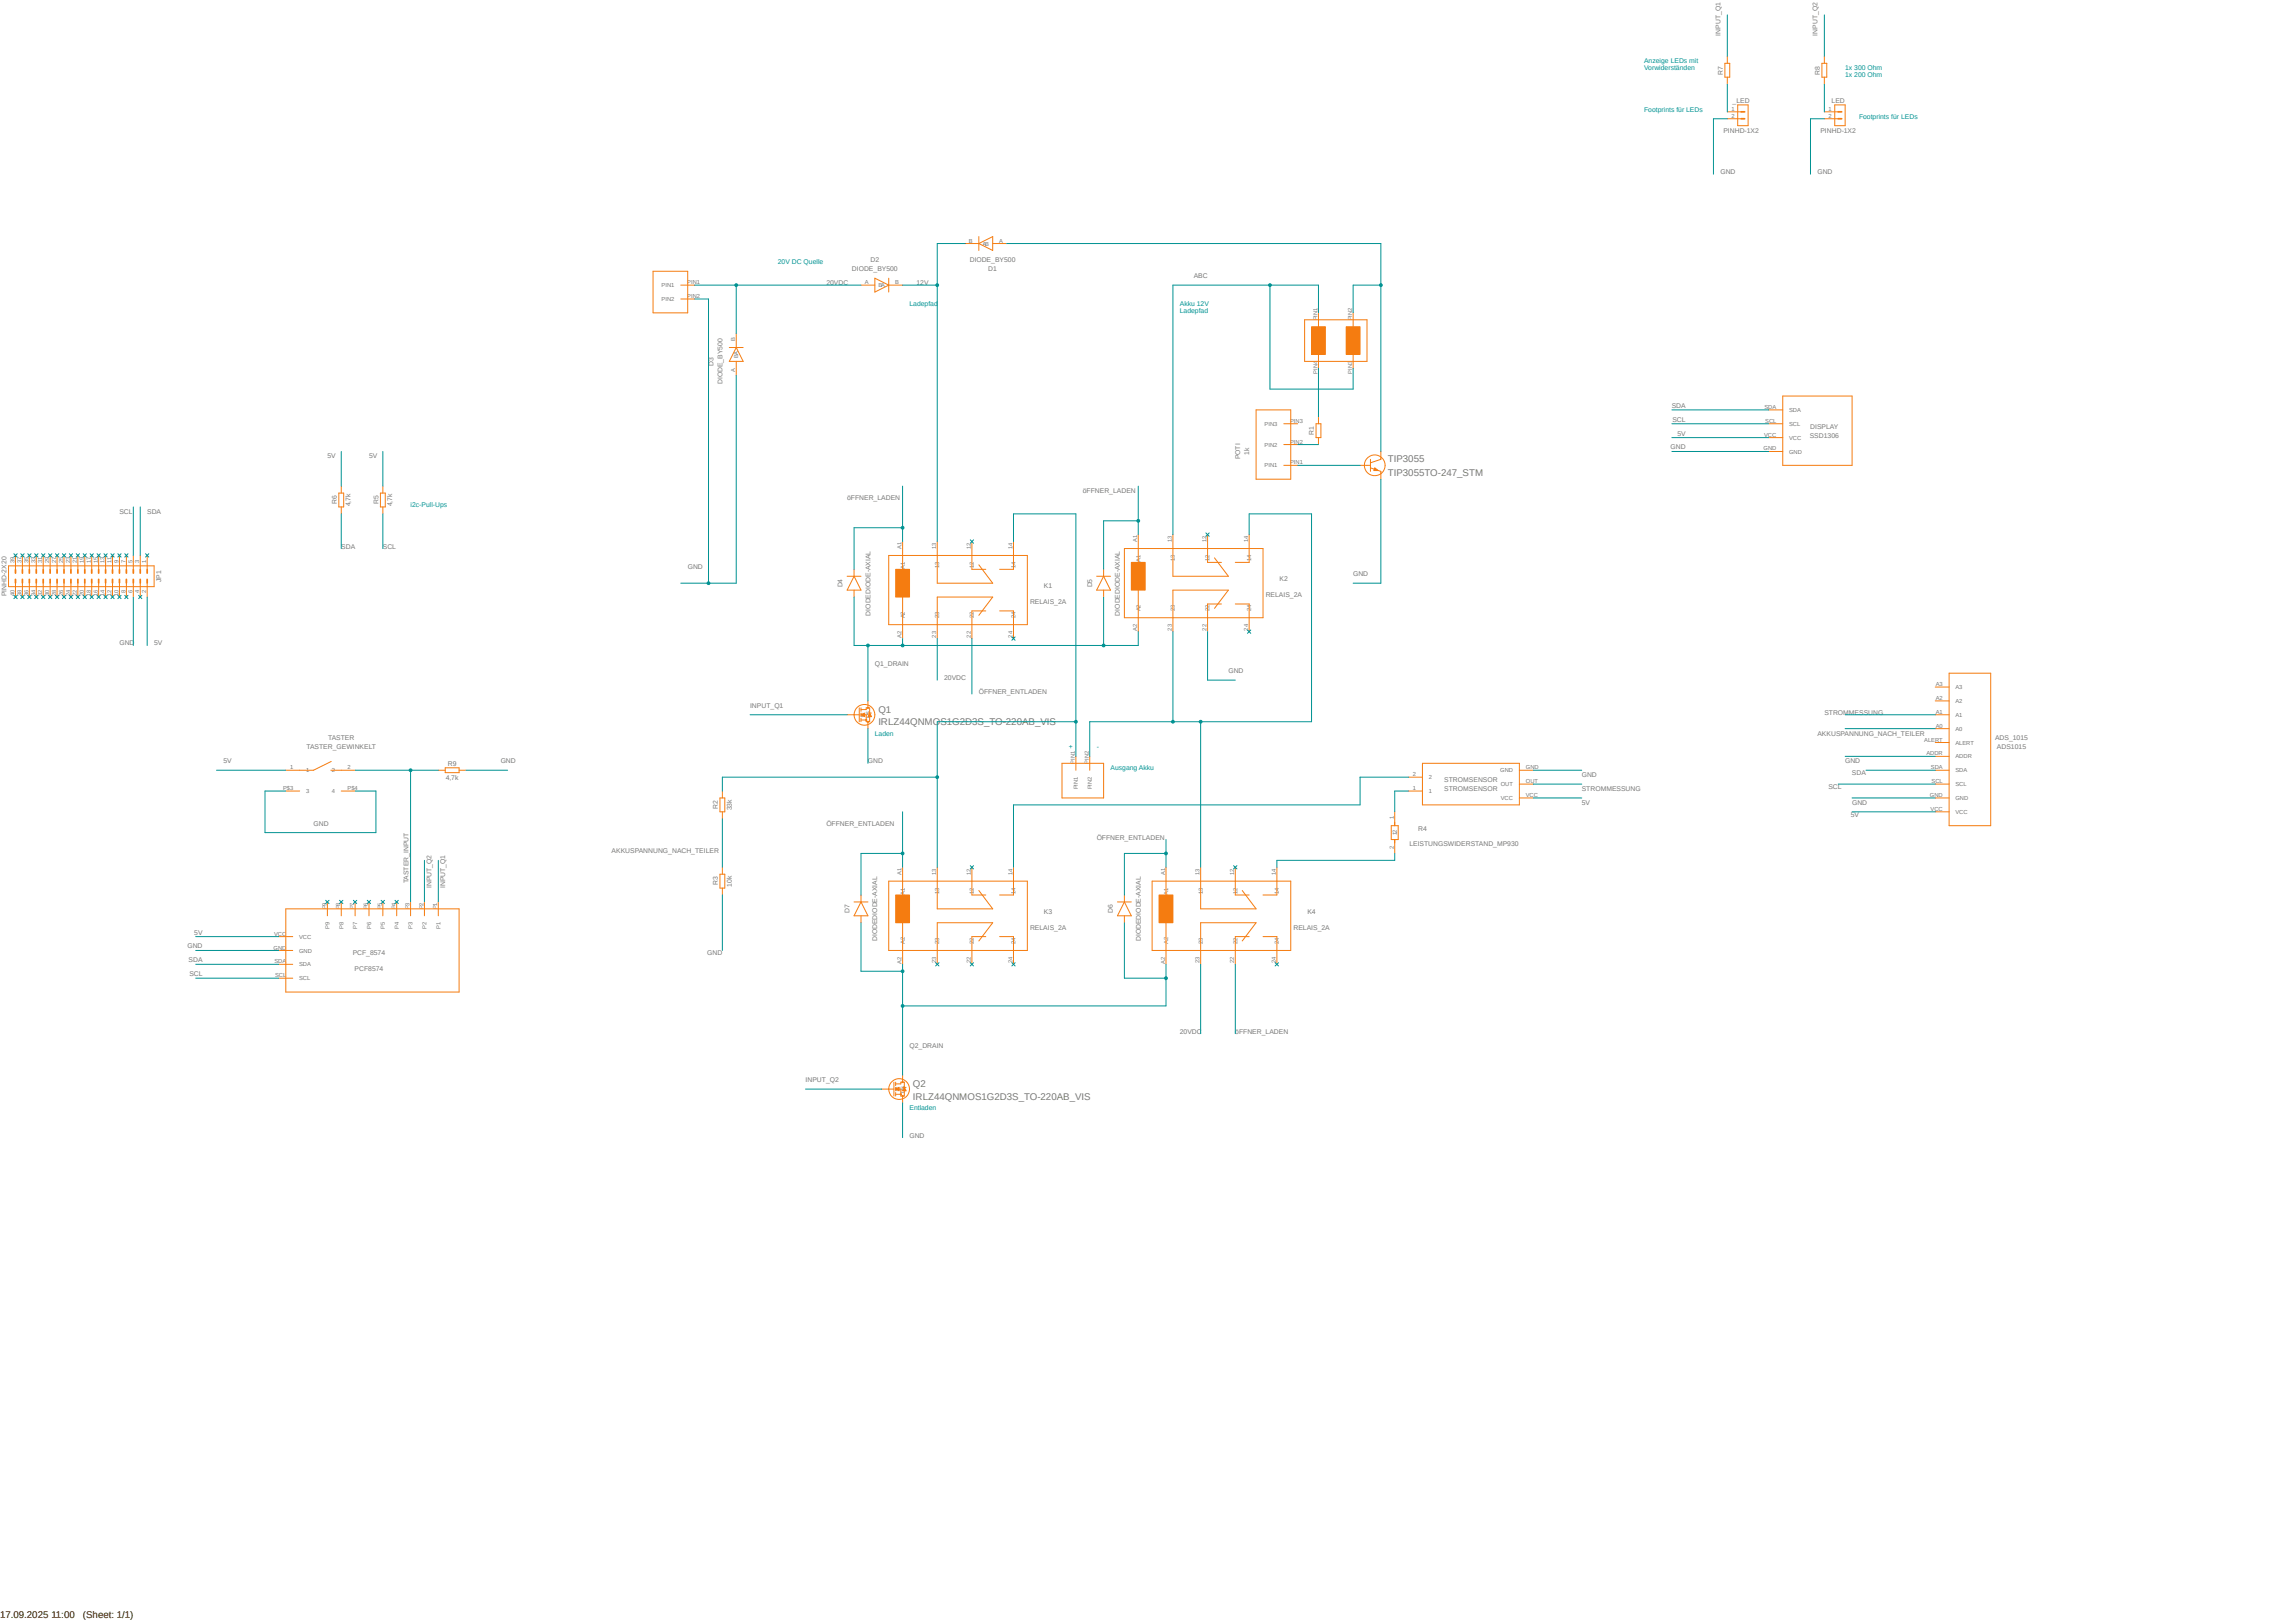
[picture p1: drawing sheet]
<svg xmlns="http://www.w3.org/2000/svg" width="841mm" height="594mm" viewBox="0 0 841 594" stroke-linecap="round" stroke-linejoin="round" font-family="sans-serif">
<defs><g id="words">
<g font-size="3.6" fill="#757575">
<text x="508.6" y="169.3">TIP3055</text>
<text x="508.6" y="174.3">TIP3055TO-247_STM</text>
<text x="321.9" y="261.3">Q1</text>
<text x="321.9" y="265.7">IRLZ44QNMOS1G2D3S_TO-220AB_VIS</text>
<text x="334.6" y="398.4">Q2</text>
<text x="334.6" y="402.9">IRLZ44QNMOS1G2D3S_TO-220AB_VIS</text>
</g>
<g font-size="3.6">
<text x="0" y="593.1">17.09.2025 11:00</text>
<text x="30.4" y="593.1">(Sheet: 1/1)</text>
</g>
<g font-size="2.5" fill="#757575">
<text x="630.4" y="13.1" transform="rotate(-90 630.4 13.1)">INPUT_Q1</text>
<text x="666" y="13.1" transform="rotate(-90 666 13.1)">INPUT_Q2</text>
<text x="631.3" y="27.3" transform="rotate(-90 631.3 27.3)">R7</text>
<text x="666.9" y="27.3" transform="rotate(-90 666.9 27.3)">R8</text>
<text x="634.9" y="37.7">_LED</text>
<text x="671.2" y="37.7">LED</text>
<text x="631.5" y="48.6">PINHD-1X2</text>
<text x="667.1" y="48.6">PINHD-1X2</text>
<text x="630.4" y="63.8">GND</text>
<text x="666" y="63.8">GND</text>
<text x="312.2" y="99.4">DIODE_BY500</text>
<text x="319" y="96.1">D2</text>
<text x="355.3" y="96.1">DIODE_BY500</text>
<text x="362.2" y="99.4">D1</text>
<text x="437.4" y="101.9">ABC</text>
<text x="302.8" y="104.5">20VDC</text>
<text x="335.8" y="104.5">12V</text>
<text x="261.4" y="134" transform="rotate(-90 261.4 134)">D3</text>
<text x="264.7" y="140.8" transform="rotate(-90 264.7 140.8)">DIODE_BY500</text>
<text x="612.6" y="149.4">SDA</text>
<text x="612.9" y="154.5">SCL</text>
<text x="481.5" y="159.4" transform="rotate(-90 481.5 159.4)">R1</text>
<text x="614.7" y="159.6">5V</text>
<text x="663.2" y="160.4">SSD1306</text>
<text x="663.4" y="157.1">DISPLAY</text>
<text x="120" y="168">5V</text>
<text x="135.2" y="168">5V</text>
<text x="457.8" y="166.8" transform="rotate(-90 457.8 166.8)">1k</text>
<text x="612.2" y="164.7">GND</text>
<text x="454.5" y="168.4" transform="rotate(-90 454.5 168.4)">POTI</text>
<text x="123.4" y="184.8" transform="rotate(-90 123.4 184.8)">R6</text>
<text x="128.5" y="185.6" transform="rotate(-90 128.5 185.6)">4,7k</text>
<text x="138.6" y="184.8" transform="rotate(-90 138.6 184.8)">R5</text>
<text x="143.7" y="185.6" transform="rotate(-90 143.7 185.6)">4,7k</text>
<text x="310.4" y="183.2">öFFNER_LADEN</text>
<text x="396.8" y="180.7">öFFNER_LADEN</text>
<text x="43.8" y="188.3">SCL</text>
<text x="53.9" y="188.3">SDA</text>
<text x="125.1" y="201">SDA</text>
<text x="140.3" y="201">SCL</text>
<text x="252" y="208.6">GND</text>
<text x="59" y="213.3" transform="rotate(-90 59 213.3)">JP1</text>
<text x="308.8" y="215.3" transform="rotate(-90 308.8 215.3)">D4</text>
<text x="382.6" y="215.5">K1</text>
<text x="400.2" y="215.3" transform="rotate(-90 400.2 215.3)">D5</text>
<text x="468.9" y="212.9">K2</text>
<text x="495.9" y="211.2">GND</text>
<text x="2.4" y="218.4" transform="rotate(-90 2.4 218.4)">PINHD-2X20</text>
<text x="377.4" y="221.3">RELAIS_2A</text>
<text x="463.8" y="218.8">RELAIS_2A</text>
<text x="318.9" y="225.6" transform="rotate(-90 318.9 225.6)">DIODEDIODE-AXIAL</text>
<text x="410.4" y="225.6" transform="rotate(-90 410.4 225.6)">DIODEDIODE-AXIAL</text>
<text x="43.8" y="236.5">GND</text>
<text x="56.5" y="236.5">5V</text>
<text x="320.6" y="244.1">Q1_DRAIN</text>
<text x="346" y="249.2">20VDC</text>
<text x="450.1" y="246.7">GND</text>
<text x="358.7" y="254.3">ÖFFNER_ENTLADEN</text>
<text x="274.9" y="259.4">INPUT_Q1</text>
<text x="668.5" y="261.9">STROMMESSUNG</text>
<text x="666" y="269.5">AKKUSPANNUNG_NACH_TEILER</text>
<text x="112.3" y="274.6">TASTER_GEWINKELT</text>
<text x="120.2" y="271.3">TASTER</text>
<text x="731.1" y="271.3">ADS_1015</text>
<text x="731.8" y="274.6">ADS1015</text>
<text x="81.9" y="279.7">5V</text>
<text x="164.1" y="280.6">R9</text>
<text x="183.5" y="279.7">GND</text>
<text x="318.1" y="279.7">GND</text>
<text x="676.1" y="279.7">GND</text>
<text x="163.3" y="285.7">4,7k</text>
<text x="529.3" y="286.6">STROMSENSOR</text>
<text x="579.6" y="284.8">GND</text>
<text x="678.6" y="284">SDA</text>
<text x="529.3" y="289.9">STROMSENSOR</text>
<text x="579.6" y="289.9">STROMMESSUNG</text>
<text x="670" y="289.1">SCL</text>
<text x="263.1" y="296.5" transform="rotate(-90 263.1 296.5)">R2</text>
<text x="268.1" y="296.9" transform="rotate(-90 268.1 296.9)">33k</text>
<text x="579.6" y="294.9">5V</text>
<text x="678.2" y="299.3">5V</text>
<text x="678.7" y="294.9">GND</text>
<text x="114.9" y="302.6">GND</text>
<text x="302.8" y="302.6">ÖFFNER_ENTLADEN</text>
<text x="519.7" y="304.3">R4</text>
<text x="401.9" y="307.6">ÖFFNER_ENTLADEN</text>
<text x="516.5" y="310.2">LEISTUNGSWIDERSTAND_MP930</text>
<text x="224.1" y="312.7">AKKUSPANNUNG_NACH_TEILER</text>
<text x="149.7" y="323.6" transform="rotate(-90 149.7 323.6)">TASTER_INPUT</text>
<text x="158.1" y="325.4" transform="rotate(-90 158.1 325.4)">INPUT_Q2</text>
<text x="163.2" y="325.4" transform="rotate(-90 163.2 325.4)">INPUT_Q1</text>
<text x="263.1" y="324.4" transform="rotate(-90 263.1 324.4)">R3</text>
<text x="268.1" y="324.9" transform="rotate(-90 268.1 324.9)">10k</text>
<text x="311.3" y="334.6" transform="rotate(-90 311.3 334.6)">D7</text>
<text x="382.6" y="334.8">K3</text>
<text x="407.8" y="334.6" transform="rotate(-90 407.8 334.6)">D6</text>
<text x="479.1" y="334.8">K4</text>
<text x="377.4" y="340.7">RELAIS_2A</text>
<text x="474" y="340.7">RELAIS_2A</text>
<text x="68.7" y="347.5">GND</text>
<text x="71.2" y="342.4">5V</text>
<text x="321.5" y="344.9" transform="rotate(-90 321.5 344.9)">DIODEDIODE-AXIAL</text>
<text x="418" y="344.9" transform="rotate(-90 418 344.9)">DIODEDIODE-AXIAL</text>
<text x="69.1" y="352.6">SDA</text>
<text x="129.2" y="350.1">PCF_8574</text>
<text x="259.2" y="350.1">GND</text>
<text x="69.4" y="357.7">SCL</text>
<text x="130" y="355.9">PCF8574</text>
<text x="333.3" y="383.8">Q2_DRAIN</text>
<text x="432.4" y="378.8">20VDC</text>
<text x="452.7" y="378.8">öFFNER_LADEN</text>
<text x="295.2" y="396.5">INPUT_Q2</text>
<text x="333.3" y="416.9">GND</text>
</g>
<g font-size="2.5" fill="#009292">
<text x="602.5" y="23.1">Anzeige LEDs mit</text>
<text x="602.5" y="25.7">Vorwiderständen</text>
<text x="676.1" y="25.6">1x 300 Ohm</text>
<text x="676.1" y="28.3">1x 200 Ohm</text>
<text x="602.5" y="41">Footprints für LEDs</text>
<text x="681.2" y="43.5">Footprints für LEDs</text>
<text x="285" y="96.9">20V DC Quelle</text>
<text x="333.3" y="112.1">Ladepfad</text>
<text x="432.4" y="112.1">Akku 12V</text>
<text x="432.4" y="114.6">Ladepfad</text>
<text x="150.5" y="185.8">i2c-Pull-Ups</text>
<text x="320.6" y="269.5">Laden</text>
<text x="391.7" y="274.6">+</text>
<text x="401.9" y="274.6">-</text>
<text x="407" y="282.2">Ausgang Akku</text>
<text x="333.3" y="406.7">Entladen</text>
</g>
<g font-size="2.1" fill="#757575">
<text x="634.5" y="40.6">1</text>
<text x="670.1" y="40.6">1</text>
<text x="634.5" y="43.2">2</text>
<text x="670.1" y="43.2">2</text>
<text x="355" y="88.9">B</text>
<text x="366.1" y="88.9">A</text>
<text x="360" y="90">AB</text>
<text x="242.4" y="105.2">PIN1</text>
<text x="251.8" y="104.1">PIN1</text>
<text x="316.9" y="104.1">A</text>
<text x="321.9" y="105.2">BA</text>
<text x="328" y="104.1">B</text>
<text x="242.4" y="110.3">PIN2</text>
<text x="251.8" y="109.2">PIN2</text>
<text x="482.8" y="117.4" transform="rotate(-90 482.8 117.4)">PIN1</text>
<text x="495.5" y="117.4" transform="rotate(-90 495.5 117.4)">PIN2</text>
<text x="269.5" y="125" transform="rotate(-90 269.5 125)">B</text>
<text x="270.6" y="131.1" transform="rotate(-90 270.6 131.1)">BA</text>
<text x="269.5" y="136.1" transform="rotate(-90 269.5 136.1)">A</text>
<text x="482.8" y="136.9" transform="rotate(-90 482.8 136.9)">PIN4</text>
<text x="495.5" y="136.9" transform="rotate(-90 495.5 136.9)">PIN3</text>
<text x="646.6" y="149.8">SDA</text>
<text x="472.8" y="154.9">PIN3</text>
<text x="646.9" y="154.9">SCL</text>
<text x="655.6" y="151">SDA</text>
<text x="463.4" y="156">PIN3</text>
<text x="646.5" y="160">VCC</text>
<text x="655.6" y="156">SCL</text>
<text x="655.6" y="161.1">VCC</text>
<text x="463.4" y="163.7">PIN2</text>
<text x="472.8" y="162.5">PIN2</text>
<text x="646.3" y="165.1">GND</text>
<text x="655.6" y="166.2">GND</text>
<text x="463.4" y="171.3">PIN1</text>
<text x="472.8" y="170.1">PIN1</text>
<text x="330.4" y="201.2" transform="rotate(-90 330.4 201.2)">A1</text>
<text x="343.1" y="201.2" transform="rotate(-90 343.1 201.2)">13</text>
<text x="355.8" y="201.2" transform="rotate(-90 355.8 201.2)">12</text>
<text x="371.1" y="201.2" transform="rotate(-90 371.1 201.2)">14</text>
<text x="416.8" y="198.6" transform="rotate(-90 416.8 198.6)">A1</text>
<text x="429.4" y="198.6" transform="rotate(-90 429.4 198.6)">13</text>
<text x="442.1" y="198.6" transform="rotate(-90 442.1 198.6)">12</text>
<text x="457.4" y="198.6" transform="rotate(-90 457.4 198.6)">14</text>
<text x="5.3" y="206.2" transform="rotate(-90 5.3 206.2)">39</text>
<text x="7.9" y="206.2" transform="rotate(-90 7.9 206.2)">37</text>
<text x="10.4" y="206.2" transform="rotate(-90 10.4 206.2)">35</text>
<text x="13" y="206.2" transform="rotate(-90 13 206.2)">33</text>
<text x="15.5" y="206.2" transform="rotate(-90 15.5 206.2)">31</text>
<text x="18" y="206.2" transform="rotate(-90 18 206.2)">29</text>
<text x="20.6" y="206.2" transform="rotate(-90 20.6 206.2)">27</text>
<text x="23.1" y="206.2" transform="rotate(-90 23.1 206.2)">25</text>
<text x="25.7" y="206.2" transform="rotate(-90 25.7 206.2)">23</text>
<text x="28.2" y="206.2" transform="rotate(-90 28.2 206.2)">21</text>
<text x="30.7" y="206.2" transform="rotate(-90 30.7 206.2)">19</text>
<text x="33.3" y="206.2" transform="rotate(-90 33.3 206.2)">17</text>
<text x="35.8" y="206.2" transform="rotate(-90 35.8 206.2)">15</text>
<text x="38.4" y="206.2" transform="rotate(-90 38.4 206.2)">13</text>
<text x="40.9" y="206.2" transform="rotate(-90 40.9 206.2)">11</text>
<text x="43.4" y="206.2" transform="rotate(-90 43.4 206.2)">9</text>
<text x="46" y="206.2" transform="rotate(-90 46 206.2)">7</text>
<text x="48.5" y="206.2" transform="rotate(-90 48.5 206.2)">5</text>
<text x="51.1" y="206.2" transform="rotate(-90 51.1 206.2)">3</text>
<text x="53.6" y="206.2" transform="rotate(-90 53.6 206.2)">1</text>
<text x="331.5" y="208.4" transform="rotate(-90 331.5 208.4)">A1</text>
<text x="344.2" y="208.2" transform="rotate(-90 344.2 208.2)">13</text>
<text x="356.9" y="208.2" transform="rotate(-90 356.9 208.2)">12</text>
<text x="372.2" y="208.2" transform="rotate(-90 372.2 208.2)">14</text>
<text x="417.9" y="205.9" transform="rotate(-90 417.9 205.9)">A1</text>
<text x="430.6" y="205.7" transform="rotate(-90 430.6 205.7)">13</text>
<text x="443.3" y="205.7" transform="rotate(-90 443.3 205.7)">12</text>
<text x="458.5" y="205.7" transform="rotate(-90 458.5 205.7)">14</text>
<text x="5.3" y="218.4" transform="rotate(-90 5.3 218.4)">40</text>
<text x="7.9" y="218.4" transform="rotate(-90 7.9 218.4)">38</text>
<text x="10.4" y="218.4" transform="rotate(-90 10.4 218.4)">36</text>
<text x="13" y="218.4" transform="rotate(-90 13 218.4)">34</text>
<text x="15.5" y="218.4" transform="rotate(-90 15.5 218.4)">32</text>
<text x="18" y="218.4" transform="rotate(-90 18 218.4)">30</text>
<text x="20.6" y="218.4" transform="rotate(-90 20.6 218.4)">28</text>
<text x="23.1" y="218.4" transform="rotate(-90 23.1 218.4)">26</text>
<text x="25.7" y="218.4" transform="rotate(-90 25.7 218.4)">24</text>
<text x="28.2" y="218.4" transform="rotate(-90 28.2 218.4)">22</text>
<text x="30.7" y="218.4" transform="rotate(-90 30.7 218.4)">20</text>
<text x="33.3" y="218.4" transform="rotate(-90 33.3 218.4)">18</text>
<text x="35.8" y="218.4" transform="rotate(-90 35.8 218.4)">16</text>
<text x="38.4" y="218.4" transform="rotate(-90 38.4 218.4)">14</text>
<text x="40.9" y="218.4" transform="rotate(-90 40.9 218.4)">12</text>
<text x="43.4" y="218.4" transform="rotate(-90 43.4 218.4)">10</text>
<text x="46" y="217.2" transform="rotate(-90 46 217.2)">8</text>
<text x="48.5" y="217.2" transform="rotate(-90 48.5 217.2)">6</text>
<text x="51.1" y="217.2" transform="rotate(-90 51.1 217.2)">4</text>
<text x="53.6" y="217.2" transform="rotate(-90 53.6 217.2)">2</text>
<text x="331.5" y="226.6" transform="rotate(-90 331.5 226.6)">A2</text>
<text x="344.2" y="226.6" transform="rotate(-90 344.2 226.6)">23</text>
<text x="356.9" y="226.6" transform="rotate(-90 356.9 226.6)">22</text>
<text x="372.2" y="226.6" transform="rotate(-90 372.2 226.6)">24</text>
<text x="417.9" y="224" transform="rotate(-90 417.9 224)">A2</text>
<text x="430.6" y="224" transform="rotate(-90 430.6 224)">23</text>
<text x="443.3" y="224" transform="rotate(-90 443.3 224)">22</text>
<text x="458.5" y="224" transform="rotate(-90 458.5 224)">24</text>
<text x="330.4" y="233.8" transform="rotate(-90 330.4 233.8)">A2</text>
<text x="343.1" y="233.6" transform="rotate(-90 343.1 233.6)">23</text>
<text x="355.8" y="233.6" transform="rotate(-90 355.8 233.6)">22</text>
<text x="371.1" y="233.6" transform="rotate(-90 371.1 233.6)">24</text>
<text x="416.8" y="231.3" transform="rotate(-90 416.8 231.3)">A2</text>
<text x="429.4" y="231.1" transform="rotate(-90 429.4 231.1)">23</text>
<text x="442.1" y="231.1" transform="rotate(-90 442.1 231.1)">22</text>
<text x="457.4" y="231.1" transform="rotate(-90 457.4 231.1)">24</text>
<text x="709.3" y="251.4">A3</text>
<text x="709.3" y="256.5">A2</text>
<text x="716.6" y="252.5">A3</text>
<text x="716.6" y="257.6">A2</text>
<text x="315.3" y="262.7">G</text>
<text x="318.8" y="263.3" transform="rotate(-90 318.8 263.3)">DS</text>
<text x="709.3" y="261.6">A1</text>
<text x="716.6" y="262.7">A1</text>
<text x="709.3" y="266.7">A0</text>
<text x="716.6" y="267.8">A0</text>
<text x="705.1" y="271.7">ALERT</text>
<text x="716.6" y="272.8">ALERT</text>
<text x="106.3" y="281.9">1</text>
<text x="127.4" y="281.9">2</text>
<text x="393.9" y="279.9" transform="rotate(-90 393.9 279.9)">PIN1</text>
<text x="399" y="279.9" transform="rotate(-90 399 279.9)">PIN2</text>
<text x="559.1" y="281.9">GND</text>
<text x="705.9" y="276.8">ADDR</text>
<text x="707.6" y="281.9">SDA</text>
<text x="716.6" y="277.9">ADDR</text>
<text x="112.1" y="283">1</text>
<text x="121.5" y="283">2</text>
<text x="517.7" y="284.4">2</text>
<text x="523.6" y="285.5">2</text>
<text x="549.7" y="283">GND</text>
<text x="559.1" y="287">OUT</text>
<text x="707.8" y="287">SCL</text>
<text x="716.6" y="283">SDA</text>
<text x="103.7" y="289.5">P$3</text>
<text x="112.1" y="290.6">3</text>
<text x="121.5" y="290.6">4</text>
<text x="127.4" y="289.5">P$4</text>
<text x="395" y="289.3" transform="rotate(-90 395 289.3)">PIN1</text>
<text x="400.1" y="289.3" transform="rotate(-90 400.1 289.3)">PIN2</text>
<text x="517.7" y="289.5">1</text>
<text x="523.6" y="290.6">1</text>
<text x="550" y="293.2">VCC</text>
<text x="550" y="288.1">OUT</text>
<text x="559.1" y="292.1">VCC</text>
<text x="707.2" y="292.1">GND</text>
<text x="716.6" y="288.1">SCL</text>
<text x="716.6" y="293.2">GND</text>
<text x="707.4" y="297.1">VCC</text>
<text x="716.6" y="298.2">VCC</text>
<text x="510.7" y="300.2" transform="rotate(-90 510.7 300.2)">1</text>
<text x="510.7" y="311.1" transform="rotate(-90 510.7 311.1)">2</text>
<text x="511.9" y="306.1" transform="rotate(-90 511.9 306.1)">12</text>
<text x="330.4" y="320.5" transform="rotate(-90 330.4 320.5)">A1</text>
<text x="343.1" y="320.5" transform="rotate(-90 343.1 320.5)">13</text>
<text x="355.8" y="320.5" transform="rotate(-90 355.8 320.5)">12</text>
<text x="371.1" y="320.5" transform="rotate(-90 371.1 320.5)">14</text>
<text x="426.9" y="320.5" transform="rotate(-90 426.9 320.5)">A1</text>
<text x="439.6" y="320.5" transform="rotate(-90 439.6 320.5)">13</text>
<text x="452.3" y="320.5" transform="rotate(-90 452.3 320.5)">12</text>
<text x="467.5" y="320.5" transform="rotate(-90 467.5 320.5)">14</text>
<text x="331.5" y="327.8" transform="rotate(-90 331.5 327.8)">A1</text>
<text x="344.2" y="327.6" transform="rotate(-90 344.2 327.6)">13</text>
<text x="356.9" y="327.6" transform="rotate(-90 356.9 327.6)">12</text>
<text x="372.2" y="327.6" transform="rotate(-90 372.2 327.6)">14</text>
<text x="428" y="327.8" transform="rotate(-90 428 327.8)">A1</text>
<text x="440.7" y="327.6" transform="rotate(-90 440.7 327.6)">13</text>
<text x="453.4" y="327.6" transform="rotate(-90 453.4 327.6)">12</text>
<text x="468.7" y="327.6" transform="rotate(-90 468.7 327.6)">14</text>
<text x="119.6" y="333.2" transform="rotate(-90 119.6 333.2)">P9</text>
<text x="124.7" y="333.2" transform="rotate(-90 124.7 333.2)">P8</text>
<text x="129.8" y="333.2" transform="rotate(-90 129.8 333.2)">P7</text>
<text x="134.8" y="333.2" transform="rotate(-90 134.8 333.2)">P6</text>
<text x="139.9" y="333.2" transform="rotate(-90 139.9 333.2)">P5</text>
<text x="145" y="333.2" transform="rotate(-90 145 333.2)">P4</text>
<text x="150.1" y="333.2" transform="rotate(-90 150.1 333.2)">P3</text>
<text x="155.2" y="333.2" transform="rotate(-90 155.2 333.2)">P2</text>
<text x="160.2" y="333.2" transform="rotate(-90 160.2 333.2)">P1</text>
<text x="120.7" y="340.5" transform="rotate(-90 120.7 340.5)">P9</text>
<text x="125.8" y="340.5" transform="rotate(-90 125.8 340.5)">P8</text>
<text x="130.9" y="340.5" transform="rotate(-90 130.9 340.5)">P7</text>
<text x="136" y="340.5" transform="rotate(-90 136 340.5)">P6</text>
<text x="141.1" y="340.5" transform="rotate(-90 141.1 340.5)">P5</text>
<text x="146.1" y="340.5" transform="rotate(-90 146.1 340.5)">P4</text>
<text x="151.2" y="340.5" transform="rotate(-90 151.2 340.5)">P3</text>
<text x="156.3" y="340.5" transform="rotate(-90 156.3 340.5)">P2</text>
<text x="161.4" y="340.5" transform="rotate(-90 161.4 340.5)">P1</text>
<text x="100.2" y="347.9">GND</text>
<text x="100.5" y="342.9">VCC</text>
<text x="109.6" y="344">VCC</text>
<text x="331.5" y="345.9" transform="rotate(-90 331.5 345.9)">A2</text>
<text x="344.2" y="345.9" transform="rotate(-90 344.2 345.9)">23</text>
<text x="356.9" y="345.9" transform="rotate(-90 356.9 345.9)">22</text>
<text x="372.2" y="345.9" transform="rotate(-90 372.2 345.9)">24</text>
<text x="428" y="345.9" transform="rotate(-90 428 345.9)">A2</text>
<text x="440.7" y="345.9" transform="rotate(-90 440.7 345.9)">23</text>
<text x="453.4" y="345.9" transform="rotate(-90 453.4 345.9)">22</text>
<text x="468.7" y="345.9" transform="rotate(-90 468.7 345.9)">24</text>
<text x="100.6" y="353">SDA</text>
<text x="109.6" y="349">GND</text>
<text x="330.4" y="353.2" transform="rotate(-90 330.4 353.2)">A2</text>
<text x="343.1" y="353" transform="rotate(-90 343.1 353)">23</text>
<text x="355.8" y="353" transform="rotate(-90 355.8 353)">22</text>
<text x="371.1" y="353" transform="rotate(-90 371.1 353)">24</text>
<text x="426.9" y="353.2" transform="rotate(-90 426.9 353.2)">A2</text>
<text x="439.6" y="353" transform="rotate(-90 439.6 353)">23</text>
<text x="452.3" y="353" transform="rotate(-90 452.3 353)">22</text>
<text x="467.5" y="353" transform="rotate(-90 467.5 353)">24</text>
<text x="100.8" y="358.1">SCL</text>
<text x="109.6" y="354.1">SDA</text>
<text x="109.6" y="359.2">SCL</text>
<text x="328" y="399.8">G</text>
<text x="331.5" y="400.4" transform="rotate(-90 331.5 400.4)">DS</text>
</g>
</g></defs>
<path d="M0 0l743.9 417.5M743.9 0l-743.9 417.5" fill="none" stroke="#fff" stroke-width=".37"/>
<g fill="none" stroke="#f57c10" stroke-width=".37">
<path d="M498.4 170.5h3.8M502.2 171.4l3.8 1.3v2.9M502.2 168.3v4.4M506 165.4v2.9l-3.8 1.3"/>
<circle cx="503.8" cy="170.5" r="3.8"/>
</g>
<path d="M503.8 171.4l1.2 1h-1.6z" fill-rule="evenodd" fill="#f57c10"/>
<path d="M239.3 99.4h12.7v15.2h-12.7zM249.5 104.5h5.1M249.5 109.6h5.1M482.3 155.3h1.7v5.1h-1.7zM483.2 152.7v2.6M483.2 160.4v2.5M503.8 171.4l1.2 1h-1.6z" fill="none" stroke="#f57c10" stroke-width=".37"/>
<path d="M493.3 119.7h5.1v10.2h-5.1z" fill-rule="evenodd" fill="#f57c10"/>
<path d="M493.3 119.7h5.1v10.2h-5.1z" fill="none" stroke="#f57c10" stroke-width=".37"/>
<path d="M480.6 119.7h5.1v10.2h-5.1z" fill-rule="evenodd" fill="#f57c10"/>
<g fill="none" stroke="#f57c10" stroke-width=".37">
<path d="M478.1 117.2h22.8v15.2h-22.8zM480.6 119.7h5.1v10.2h-5.1zM483.2 114.6v5.1M495.9 114.6v5.1M483.2 129.9v5.1M495.9 129.9v5.1M460.3 150.2h12.7v25.4h-12.7zM470.5 155.3h5M470.5 170.5h5M470.5 162.9h5M330.8 198.5v5M343.5 198.5v5"/>
<path d="M356.2 198.5v5M371.4 198.5v5M330.8 228.9v5.1M343.5 228.9v5.1M356.2 228.9v5.1M371.4 228.9v5.1M389.2 279.7h15.2v12.7h-15.2zM394.3 277.2v5M399.3 277.2v5"/>
</g>
<path d="M328.2 208.6h5.1v10.2h-5.1z" fill-rule="evenodd" fill="#f57c10"/>
<g fill="none" stroke="#f57c10" stroke-width=".37">
<path d="M417.1 195.9v5.1M429.8 195.9v5.1M442.5 195.9v5.1M457.8 195.9v5.1M325.7 203.5h50.8v25.4h-50.8zM328.2 208.6h5.1v10.2h-5.1zM330.8 203.5v25.4M343.5 203.5v10.2h20.3l-5.1-6.7M356.2 203.5v5.1h5M371.4 203.5v5.1h-5.1M358.7 225.5l5.1-6.7h-20.3v10.1M361.2 223.9h-5v5"/>
<path d="M366.3 223.9h5.1v5M417.1 226.4v5M429.8 226.4v5M442.5 226.4v5M457.8 226.4v5"/>
</g>
<path d="M414.6 206.1h5.1v10.1h-5.1z" fill-rule="evenodd" fill="#f57c10"/>
<g fill="none" stroke="#f57c10" stroke-width=".37">
<path d="M412 201h50.8v25.4h-50.8zM414.6 206.1h5.1v10.1h-5.1zM417.1 201v25.4M429.8 201v10.2h20.3l-5-6.8M442.5 201v5.1h5.1M457.8 201v5.1h-5.1M445.1 222.9l5-6.7h-20.3v10.2M447.6 221.3h-5.1v5.1M452.7 221.3h5.1v5.1M314.9 259.4v5.1M315.5 259.4v1.2M318.1 256.8v2.6"/>
<path d="M310.4 261.9h4.5M315.5 261.3v1.3M315.5 263.2v1.3M315.5 263.8h1.9M315.5 260h1.9v-.6h1.3v1.9M316.8 261.9h.6v2.6h1.3v-1.9M318.1 264.5v2.5M318.1 261.3h1.2"/>
<circle cx="316.8" cy="261.9" r="3.8"/>
</g>
<path d="M318 259.2l.2 .3zM317.4 263.7l.1 .2zM318 264.3l.2 .2z" fill="none" stroke="#f57c10" stroke-width=".51"/>
<path d="M315.5 261.9l1.3-.6v1.3z" fill-rule="evenodd" fill="#f57c10"/>
<path d="M315.5 261.9l1.3-.6v1.3z" fill="none" stroke="#f57c10" stroke-width=".37"/>
<path d="M318.7 261.3l.7 1.3h-1.3z" fill-rule="evenodd" fill="#f57c10"/>
<g fill="none" stroke="#f57c10" stroke-width=".37">
<path d="M318.7 261.3l.7 1.3h-1.3zM323.1 399.1h4.5M327.6 396.5v5.1M328.2 396.5v1.3M328.2 398.4v1.3M328.2 397.2h1.9v-.7h1.3v1.9M329.5 399.1h.6v2.5h1.3v-1.9M330.8 394v2.5M330.8 398.4h1.2M328.2 400.3v1.3M328.2 401h1.9M330.8 401.6v2.6"/>
<circle cx="329.5" cy="399.1" r="3.8"/>
</g>
<path d="M330.7 396.5l.2 .1zM330 400.9l.2 .1zM330.7 401.5l.2 .2z" fill="none" stroke="#f57c10" stroke-width=".51"/>
<path d="M328.2 399.1l1.3-.7v1.3z" fill-rule="evenodd" fill="#f57c10"/>
<path d="M328.2 399.1l1.3-.7v1.3z" fill="none" stroke="#f57c10" stroke-width=".37"/>
<path d="M331.4 398.4l.7 1.3h-1.3z" fill-rule="evenodd" fill="#f57c10"/>
<path d="M330.8 317.8v5.1M343.5 317.8v5.1M356.2 317.8v5.1M371.4 317.8v5.1M330.8 348.3v5.1M343.5 348.3v5.1M356.2 348.3v5.1M371.4 348.3v5.1M331.4 398.4l.7 1.3h-1.3z" fill="none" stroke="#f57c10" stroke-width=".37"/>
<path d="M328.2 328h5.1v10.1h-5.1z" fill-rule="evenodd" fill="#f57c10"/>
<g fill="none" stroke="#f57c10" stroke-width=".37">
<path d="M427.3 317.8v5.1M440 317.8v5.1M452.7 317.8v5.1M467.9 317.8v5.1M325.7 322.9h50.8v25.4h-50.8zM328.2 328h5.1v10.1h-5.1zM330.8 322.9v25.4M343.5 322.9v10.1h20.3l-5.1-6.7M356.2 322.9v5.1h5M371.4 322.9v5.1h-5.1M358.7 344.8l5.1-6.7h-20.3v10.2M361.2 343.2h-5v5.1"/>
<path d="M366.3 343.2h5.1v5.1M427.3 348.3v5.1M440 348.3v5.1M452.7 348.3v5.1M467.9 348.3v5.1"/>
</g>
<path d="M424.7 328h5.1v10.1h-5.1z" fill-rule="evenodd" fill="#f57c10"/>
<g fill="none" stroke="#f57c10" stroke-width=".37">
<path d="M632.1 23.2h1.8v5.1h-1.8zM633 20.7v2.5M633 28.3v2.5M636.8 38.4h3.8v7.7h-3.8zM667.6 23.2h1.8v5.1h-1.8zM668.5 20.7v2.5M668.5 28.3v2.5M672.3 38.4h3.8v7.7h-3.8zM633 41h5M633 43.5h5M668.5 41h5.1M668.5 43.5h5.1"/>
<path d="M353.6 89.2h5.1M358.7 89.2l5.1-2.5v5.1zM358.7 86.7v5.1M363.8 89.2h5.1M315.5 104.5h5.1M320.6 101.9l5.1 2.6-5.1 2.5zM325.7 104.5h5.1M325.7 101.9v5.1M267.3 127.3h5M269.8 122.3v5M269.8 132.4v5.1M269.8 127.3l2.5 5.1h-5z"/>
<path d="M648.2 150.2h5.1M648.2 155.3h5.1M653.3 145.1h25.4v25.4h-25.4zM125.1 178.1v2.6M140.3 178.1v2.6M648.2 160.4h5.1M648.2 165.4h5.1M124.2 180.7h1.7v5.1h-1.7zM125.1 185.8v2.5M139.4 180.7h1.8v5.1h-1.8zM140.3 185.8v2.5M3.1 207.3h53.4v7.7h-53.4z"/>
<path d="M5.7 203.5v5.1M5.7 213.7v5.1M8.2 203.5v5.1M8.2 213.7v5.1M10.8 203.5v5.1M10.8 213.7v5.1M13.3 203.5v5.1M13.3 213.7v5.1M15.8 203.5v5.1M15.8 213.7v5.1M18.4 203.5v5.1M18.4 213.7v5.1"/>
<path d="M20.9 203.5v5.1M20.9 213.7v5.1M23.5 203.5v5.1M23.5 213.7v5.1M26 203.5v5.1M26 213.7v5.1M28.5 203.5v5.1M28.5 213.7v5.1M31.1 203.5v5.1M31.1 213.7v5.1M33.6 203.5v5.1M33.6 213.7v5.1"/>
<path d="M36.2 203.5v5.1M36.2 213.7v5.1M38.7 203.5v5.1M38.7 213.7v5.1M41.2 203.5v5.1M41.2 213.7v5.1M43.8 203.5v5.1M43.8 213.7v5.1M46.3 203.5v5.1M46.3 213.7v5.1M48.9 203.5v5.1M48.9 213.7v5.1"/>
<path d="M51.4 203.5v5.1M51.4 213.7v5.1M53.9 203.5v5.1M53.9 213.7v5.1M310.4 211.2h5.1M313 208.6v2.6M313 216.2v2.6M313 211.2l2.5 5h-5.1zM401.9 211.2h5.1M404.4 211.2l2.6 5h-5.1zM404.4 208.6v2.6M404.4 216.2v2.6"/>
<path d="M709.2 251.8h5M709.2 256.8h5M714.2 246.7h15.3v55.9h-15.3zM121.4 279l-6.5 3.2h-10.2M521.3 279.7h35.5v15.2h-35.5zM709.2 261.9h5M709.2 267h5M709.2 272.1h5M709.2 277.2h5M104.7 289.9h5.1M121.2 282.2h8.9M125.1 289.9h5"/>
<path d="M160.6 282.2h2.6M163.2 281.3h5v1.8h-5zM168.2 282.2h2.6M263.8 292.4h1.8v5.1h-1.8zM264.7 289.9v2.5M264.7 297.5v2.5M511.1 297.5v5.1M516.2 289.9h5.1M516.2 284.8h5.1M556.8 292.4h5M556.8 287.3h5M556.8 282.2h5"/>
<path d="M709.2 292.4h5M709.2 297.5h5M709.2 287.3h5M709.2 282.2h5M264.7 317.8v2.5M509.8 302.6h2.6v5h-2.6zM511.1 307.6v5.1M104.7 333h63.5v30.5h-63.5zM120 330.5v5.1M125.1 330.5v5.1M130.1 330.5v5.1M135.2 330.5v5.1"/>
<path d="M140.3 330.5v5.1M145.4 330.5v5.1M150.5 330.5v5.1M155.5 330.5v5.1M160.6 330.5v5.1M263.8 320.3h1.8v5.1h-1.8zM264.7 325.4v2.6M313 330.5h5.1M315.5 330.5l2.6 5.1h-5.1zM315.5 328v2.5M315.5 335.6v2.5M409.5 330.5h5.1"/>
<path d="M412 328v2.5M412 335.6v2.5M412 330.5l2.6 5.1h-5.1zM422.2 322.9h50.8v25.4h-50.8zM424.7 328h5.1v10.1h-5.1zM427.3 322.9v25.4M440 322.9v10.1h20.3l-5.1-6.7M452.7 322.9v5.1h5.1M467.9 322.9v5.1h-5.1M102.2 343.2h5.1M102.2 348.3h5.1M102.2 353.4h5.1"/>
<path d="M102.2 358.4h5.1M455.2 344.8l5.1-6.7h-20.3v10.2M457.8 343.2h-5.1v5.1M462.8 343.2h5.1v5.1"/>
</g>
<g fill="none" stroke="#f57c10" stroke-width=".64">
<path d="M638 41h1.3M638 43.5h1.3M673.6 41h1.3M673.6 43.5h1.3M5.7 208.7v1.3M5.7 212.3v1.3M8.2 208.7v1.3M8.2 212.3v1.3M10.8 208.7v1.3M10.8 212.3v1.3M13.3 208.7v1.3M13.3 212.3v1.3"/>
<path d="M15.8 208.7v1.3M15.8 212.3v1.3M18.4 208.7v1.3M18.4 212.3v1.3M20.9 208.7v1.3M20.9 212.3v1.3M23.5 208.7v1.3M23.5 212.3v1.3M26 208.7v1.3M26 212.3v1.3M28.5 208.7v1.3M28.5 212.3v1.3"/>
<path d="M31.1 208.7v1.3M31.1 212.3v1.3M33.6 208.7v1.3M33.6 212.3v1.3M36.2 208.7v1.3M36.2 212.3v1.3M38.7 208.7v1.3M38.7 212.3v1.3M41.2 208.7v1.3M41.2 212.3v1.3M43.8 208.7v1.3M43.8 212.3v1.3"/>
<path d="M46.3 208.7v1.3M46.3 212.3v1.3M48.9 208.7v1.3M48.9 212.3v1.3M51.4 208.7v1.3M51.4 212.3v1.3M53.9 208.7v1.3M53.9 212.3v1.3"/>
</g>
<path d="M254.6 109.6h5v104.1M269.8 137.5v76.2h-20.3" fill="none" stroke="#009292" stroke-width=".37"/>
<circle cx="259.6" cy="213.7" r=".51" fill="#009292"/>
<g fill="none" stroke="#009292" stroke-width=".37">
<path d="M633 43.5h-5.1v20.3M668.5 43.5h-5.1v20.3M368.9 89.2h137.1v76.2M506 104.5h-10.1v10.1M506 175.6v38.1h-10.1M612.6 165.4h35.6M48.9 218.8v17.7M442.5 231.4v17.8h10.2M318.1 267v12.7M676.1 277.2h33.1M104.7 289.9h-7.6v15.2h40.7v-15.2h-7.7M170.8 282.2h15.2"/>
<path d="M561.8 282.2h17.8M678.7 292.4h30.5M264.7 328v20.3M71.7 348.3h30.5M330.8 404.2v12.7"/>
<circle cx="259.6" cy="213.7" r=".51"/>
</g>
<circle cx="506" cy="104.5" r=".51" fill="#009292"/>
<g fill="none" stroke="#009292" stroke-width=".37">
<path d="M254.6 104.5h60.9M269.8 104.5v17.8"/>
<circle cx="506" cy="104.5" r=".51"/>
</g>
<circle cx="269.8" cy="104.5" r=".51" fill="#009292"/>
<g fill="none" stroke="#009292" stroke-width=".37">
<path d="M353.6 89.2h-10.1v109.3M330.8 104.5h12.7M343.5 234v15.2M440 353.4v25.4"/>
<circle cx="269.8" cy="104.5" r=".51"/>
</g>
<circle cx="343.4" cy="104.5" r=".51" fill="#009292"/>
<g fill="none" stroke="#009292" stroke-width=".37">
<path d="M475.5 162.9h7.7M475.5 170.5h22.9M457.8 195.9v-7.6h22.8v76.2h-81.3v12.7M440 264.5v53.3"/>
<circle cx="343.4" cy="104.5" r=".51"/>
</g>
<circle cx="440" cy="264.5" r=".51" fill="#009292"/>
<g fill="none" stroke="#009292" stroke-width=".37">
<path d="M429.8 231.4v33.1"/>
<circle cx="440" cy="264.5" r=".51"/>
</g>
<circle cx="429.8" cy="264.5" r=".51" fill="#009292"/>
<g fill="none" stroke="#009292" stroke-width=".37">
<path d="M371.4 198.5v-10.2h22.9v88.9M394.3 264.5h-50.8v53.3"/>
<circle cx="429.8" cy="264.5" r=".51"/>
</g>
<circle cx="394.2" cy="264.5" r=".51" fill="#009292"/>
<g fill="none" stroke="#009292" stroke-width=".37">
<path d="M343.5 284.8h-78.8v5.1"/>
<circle cx="394.2" cy="264.5" r=".51"/>
</g>
<circle cx="343.4" cy="284.8" r=".51" fill="#009292"/>
<g fill="none" stroke="#009292" stroke-width=".37">
<path d="M633 5.5v15.2M668.5 5.5v15.2M330.8 234v2.5M417.1 231.4v5.1h-99v20.3M274.9 261.9h35.5M155.5 315.3v15.2M160.6 315.3v15.2M295.2 399.1h27.9"/>
<circle cx="343.4" cy="284.8" r=".51"/>
</g>
<circle cx="330.7" cy="236.5" r=".51" fill="#009292"/>
<g fill="none" stroke="#009292" stroke-width=".37">
<path d="M404.4 218.8v17.7"/>
<circle cx="330.7" cy="236.5" r=".51"/>
</g>
<circle cx="404.4" cy="236.5" r=".51" fill="#009292"/>
<g fill="none" stroke="#009292" stroke-width=".37">
<path d="M313 218.8v17.7h5.1"/>
<circle cx="404.4" cy="236.5" r=".51"/>
</g>
<circle cx="318" cy="236.5" r=".51" fill="#009292"/>
<g fill="none" stroke="#009292" stroke-width=".37">
<path d="M330.8 355.9v38.1"/>
<circle cx="318" cy="236.5" r=".51"/>
</g>
<circle cx="330.7" cy="368.6" r=".51" fill="#009292"/>
<g fill="none" stroke="#009292" stroke-width=".37">
<path d="M315.5 338.1v17.8h15.3v-2.5M427.3 353.4v15.2h-96.5"/>
<circle cx="330.7" cy="368.6" r=".51"/>
</g>
<circle cx="330.7" cy="355.9" r=".51" fill="#009292"/>
<g fill="none" stroke="#009292" stroke-width=".37">
<path d="M412 338.1v20.3h15.3"/>
<circle cx="330.7" cy="355.9" r=".51"/>
</g>
<circle cx="427.3" cy="358.4" r=".51" fill="#009292"/>
<g fill="none" stroke="#009292" stroke-width=".37">
<path d="M356.2 234v20.3M427.3 307.6v10.2M427.3 312.7h-15.3v15.3"/>
<circle cx="427.3" cy="358.4" r=".51"/>
</g>
<circle cx="427.3" cy="312.7" r=".51" fill="#009292"/>
<g fill="none" stroke="#009292" stroke-width=".37">
<path d="M330.8 297.5v20.3M330.8 312.7h-15.3v15.3"/>
<circle cx="427.3" cy="312.7" r=".51"/>
</g>
<circle cx="330.7" cy="312.7" r=".51" fill="#009292"/>
<g fill="none" stroke="#009292" stroke-width=".37">
<path d="M330.8 178.1v20.4M330.8 193.4h-17.8v15.2M452.7 353.4v25.4"/>
<circle cx="330.7" cy="312.7" r=".51"/>
</g>
<circle cx="330.7" cy="193.4" r=".51" fill="#009292"/>
<g fill="none" stroke="#009292" stroke-width=".37">
<path d="M417.1 178.1v17.8M417.1 190.8h-12.7v17.8"/>
<circle cx="330.7" cy="193.4" r=".51"/>
</g>
<circle cx="417.1" cy="190.8" r=".51" fill="#009292"/>
<g fill="none" stroke="#009292" stroke-width=".37">
<path d="M633 30.8v10.2M668.5 30.8v10.2M612.6 150.2h35.6M612.6 155.3h35.6M125.1 165.4v12.7M140.3 165.4v12.7M612.6 160.4h35.6M48.9 185.8v17.7M51.4 185.8v17.7M125.1 188.3v12.7M140.3 188.3v12.7M53.9 218.8v17.7"/>
<path d="M676.1 267h33.1M676.1 261.9h33.1M79.3 282.2h25.4M130.1 282.2h30.5M150.5 282.2v48.3M516.2 284.8h-17.8v10.1h-127v22.9M561.8 287.3h17.8M561.8 292.4h17.8M673.6 287.3h35.6M678.7 297.5h30.5M683.8 282.2h25.4M264.7 300v17.8"/>
<path d="M511.1 312.7v2.6h-43.2v2.5M71.7 343.2h30.5M71.7 353.4h30.5M71.7 358.4h30.5"/>
<circle cx="417.1" cy="190.8" r=".51"/>
</g>
<circle cx="150.4" cy="282.2" r=".51" fill="#009292"/>
<g fill="none" stroke="#009292" stroke-width=".37">
<path d="M483.2 114.6v-10.1h-53.4v91.4M355.6 197.8l1.1 1.3M356.7 197.8l-1.1 1.3M441.9 195.3l1.2 1.2M443.1 195.3l-1.2 1.2M5.1 202.9l1.2 1.2M5.1 218.1l1.2 1.3M6.3 218.1l-1.2 1.3M6.3 202.9l-1.2 1.2M7.6 202.9l1.2 1.2M7.6 218.1l1.2 1.3M8.8 218.1l-1.2 1.3"/>
<path d="M8.8 202.9l-1.2 1.2M10.2 218.1l1.2 1.3M10.2 202.9l1.2 1.2M11.4 218.1l-1.2 1.3M11.4 202.9l-1.2 1.2M12.7 218.1l1.2 1.3M12.7 202.9l1.2 1.2M13.9 218.1l-1.2 1.3M13.9 202.9l-1.2 1.2M15.2 218.1l1.3 1.3M15.2 202.9l1.3 1.2M16.5 218.1l-1.3 1.3"/>
<path d="M16.5 202.9l-1.3 1.2M17.8 218.1l1.2 1.3M17.8 202.9l1.2 1.2M19 218.1l-1.2 1.3M19 202.9l-1.2 1.2M20.3 218.1l1.2 1.3M20.3 202.9l1.2 1.2M21.5 218.1l-1.2 1.3M21.5 202.9l-1.2 1.2M22.9 218.1l1.2 1.3M22.9 202.9l1.2 1.2M24.1 218.1l-1.2 1.3"/>
<path d="M24.1 202.9l-1.2 1.2M25.4 218.1l1.2 1.3M25.4 202.9l1.2 1.2M26.6 218.1l-1.2 1.3M26.6 202.9l-1.2 1.2M27.9 218.1l1.2 1.3M27.9 202.9l1.2 1.2M29.1 218.1l-1.2 1.3M29.1 202.9l-1.2 1.2M30.5 218.1l1.2 1.3M30.5 202.9l1.2 1.2M31.7 218.1l-1.2 1.3"/>
<path d="M31.7 202.9l-1.2 1.2M33 218.1l1.2 1.3M33 202.9l1.2 1.2M34.2 218.1l-1.2 1.3M34.2 202.9l-1.2 1.2M35.6 218.1l1.1 1.3M35.6 202.9l1.1 1.2M36.7 218.1l-1.1 1.3M36.7 202.9l-1.1 1.2M38.1 218.1l1.2 1.3M38.1 202.9l1.2 1.2M39.3 218.1l-1.2 1.3"/>
<path d="M39.3 202.9l-1.2 1.2M40.6 218.1l1.2 1.3M40.6 202.9l1.2 1.2M41.8 218.1l-1.2 1.3M41.8 202.9l-1.2 1.2M43.2 218.1l1.2 1.3M43.2 202.9l1.2 1.2M44.4 218.1l-1.2 1.3M44.4 202.9l-1.2 1.2M45.7 218.1l1.2 1.3M45.7 202.9l1.2 1.2M46.9 218.1l-1.2 1.3"/>
<path d="M46.9 202.9l-1.2 1.2M50.8 218.1l1.2 1.3M52 218.1l-1.2 1.3M53.3 202.9l1.2 1.2M54.5 202.9l-1.2 1.2M370.8 233.4l1.2 1.2M372 233.4l-1.2 1.2M457.1 230.8l1.2 1.3M458.3 230.8l-1.2 1.3M516.2 289.9h-5.1v7.6M355.6 317.2l1.1 1.2M356.7 317.2l-1.1 1.2"/>
<path d="M452 317.2l1.3 1.2M453.3 317.2l-1.3 1.2M119.3 329.9l1.3 1.2M120.6 329.9l-1.3 1.2M124.4 329.9l1.2 1.2M125.6 329.9l-1.2 1.2M129.5 329.9l1.2 1.2M130.7 329.9l-1.2 1.2M134.6 329.9l1.2 1.2M135.8 329.9l-1.2 1.2M139.7 329.9l1.2 1.2M140.9 329.9l-1.2 1.2"/>
<path d="M144.7 329.9l1.3 1.2M146 329.9l-1.3 1.2M342.9 352.8l1.2 1.1M344.1 352.8l-1.2 1.1M355.6 352.8l1.1 1.1M356.7 352.8l-1.1 1.1M370.8 352.8l1.2 1.1M372 352.8l-1.2 1.1M467.3 352.8l1.2 1.1M468.5 352.8l-1.2 1.1"/>
<circle cx="150.4" cy="282.2" r=".51"/>
</g>
<circle cx="465.4" cy="104.5" r=".51" fill="#009292"/>
<g fill="none" stroke="#009292" stroke-width=".37">
<path d="M465.4 104.5v38.1h30.5v-7.6M483.2 135v17.7"/>
<circle cx="465.4" cy="104.5" r=".51"/>
</g>
<use href="#words"/>
</svg>
